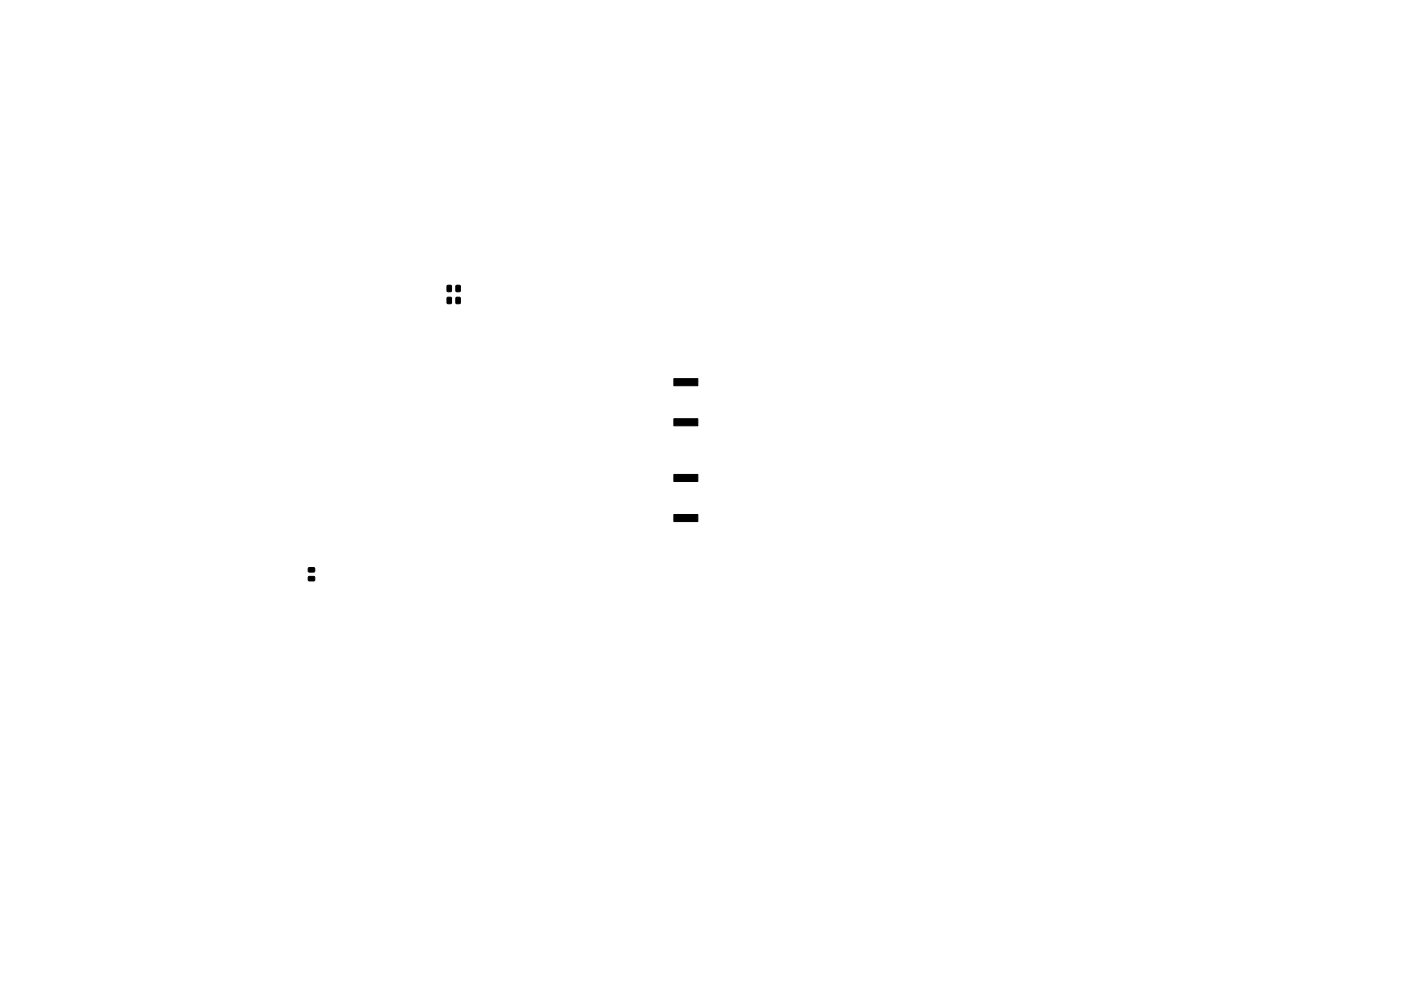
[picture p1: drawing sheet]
<svg xmlns="http://www.w3.org/2000/svg" width="297mm" height="210mm" viewBox="0 0 297 210" stroke-linecap="round" stroke-linejoin="round" font-family="sans-serif">
<path d="M94.8 60.6h.9l-.1 1.3-.8-.1zM94.8 63.1l.9 .1-.1 1.2-.8-.1zM96.7 60.6h.9l-.1 1.3-.8-.1zM96.7 63.1l.9 .1-.1 1.2-.8-.1zM142.9 88.8h5.1v1.5h-5.1zM142.9 80.3h5.1v1.5h-5.1zM142.9 100.7h5.1v1.5h-5.1zM142.9 109.2h5.1v1.5h-5.1zM65.4 120.5h1.2l.1 .8h-1.3zM65.4 122.4l1.2-.1 .1 .9h-1.3z" fill="#000" stroke="#000" stroke-width=".21"/>
</svg>
